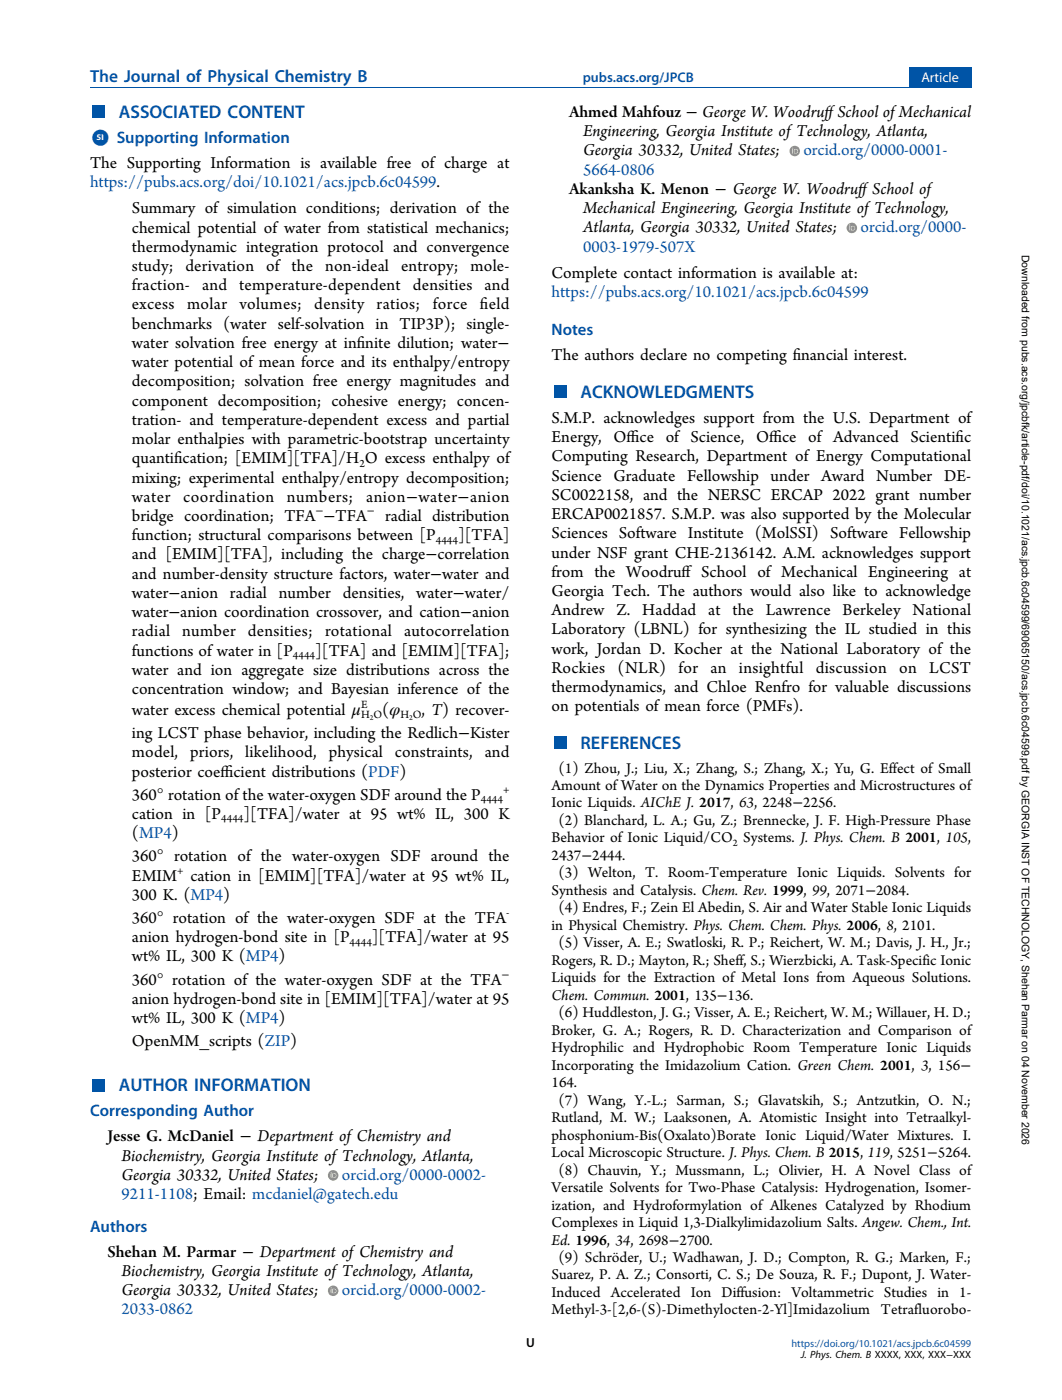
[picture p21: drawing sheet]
<svg xmlns="http://www.w3.org/2000/svg" width="214mm" height="283mm" viewBox="0 0 214 283" stroke-linecap="round" stroke-linejoin="round" font-family="sans-serif">
<defs><g id="words">
<g font-size="11.3" fill="#0054a6">
<text x="18.2" y="25.2">■</text>
<text x="111.3" y="81.7">■</text>
<text x="111.3" y="152.6">■</text>
<text x="18.2" y="221.7">■</text>
</g>
<text font-size="4.2" fill="#0054a6" x="18.2" y="28.8">*</text>
<g font-size="3.7" fill="#0054a6">
<text x="24" y="23.8">ASSOCIATED CONTENT</text>
<text x="117.1" y="80.3">ACKNOWLEDGMENTS</text>
<text x="117.1" y="151.2">REFERENCES</text>
<text x="24" y="220.3">AUTHOR INFORMATION</text>
</g>
<text font-size="3.5" fill="#0054a6" x="18.2" y="16.6">The Journal of Physical Chemistry B</text>
<g font-size="3.5">
<text x="114.8" y="23.6">Ahmed Mahfouz − George W. WoodrufSchool ofMechanical</text>
<text x="166.4" y="23.6">f</text>
<text x="117.6" y="27.5">Engineering, Georgia Institute ofTechnology, Atlanta,</text>
<text x="18.2" y="33.8">The Supporting Information is available free of charge at</text>
<text x="117.6" y="31.4">Georgia 30332, United States;</text>
<text x="114.8" y="39.1">Akanksha K. Menon − George W. WoodrufSchool of</text>
<text x="173.1" y="39.1">f</text>
<text x="26.6" y="46.9">chemical potential of water from statistical mechanics;</text>
<text x="26.6" y="43.1">Summary of simulation conditions; derivation of the</text>
<text x="117.6" y="43">Mechanical Engineering, Georgia Institute ofTechnology,</text>
<text x="117.6" y="46.9">Atlanta, Georgia 30332, United States;</text>
<text x="26.6" y="50.8">thermodynamic integration protocol and convergence</text>
<text x="26.6" y="58.6">fraction- and temperature-dependent densities and</text>
<text x="26.6" y="54.7">study; derivation of the non-ideal entropy; mole-</text>
<text x="111.3" y="56.1">Complete contact information is available at:</text>
<text x="26.6" y="62.5">excess</text>
<text x="37.7" y="62.5">molar</text>
<text x="48.3" y="62.5">volumes;</text>
<text x="63.4" y="62.5">density ratios;</text>
<text x="87.3" y="62.5">force</text>
<text x="96.8" y="62.5">f</text>
<text x="96.8" y="62.5">ield</text>
<text x="26.6" y="66.3">benchmarks (water self-solvation in TIP3P); single-</text>
<text x="26.6" y="70.2">water solvation free energy at inf</text>
<text x="72" y="70.2">inite dilution; water−</text>
<text x="26.6" y="74.1">water potential of mean force and its enthalpy/entropy</text>
<text x="26.6" y="78">decomposition; solvation free energy magnitudes and</text>
<text x="111.3" y="72.6">The authors declare no competing f</text>
<text x="159.9" y="72.6">inancial interest.</text>
<text x="26.6" y="81.9">component decomposition; cohesive energy; concen-</text>
<text x="26.6" y="85.7">tration- and temperature-dependent excess and partial</text>
<text x="26.6" y="89.6">molar enthalpies with parametric-bootstrap uncertainty</text>
<text x="111.3" y="85.3">S.M.P. acknowledges support from the U.S. Department of</text>
<text x="111.3" y="89.2">Energy, Of</text>
<text x="126.4" y="89.2">f</text>
<text x="126.4" y="89.2">ice of Science, Of</text>
<text x="155.2" y="89.2">f</text>
<text x="155.2" y="89.2">ice of Advanced Scientif</text>
<text x="192.8" y="89.2">ic</text>
<text x="26.6" y="93.5">quantif</text>
<text x="35.1" y="93.5">ication; [EMIM][TFA]/H O excess enthalpy of</text>
<text x="111.3" y="93.1">Computing Research, Department of Energy Computational</text>
<text x="26.6" y="97.4">mixing; experimental enthalpy/entropy decomposition;</text>
<text x="26.6" y="101.3">water</text>
<text x="37" y="101.3">coordination</text>
<text x="57.9" y="101.3">numbers;</text>
<text x="73.9" y="101.3">anion−water−anion</text>
<text x="111.3" y="97">Science Graduate Fellowship under Award Number DE-</text>
<text x="111.3" y="100.9">SC0022158, and the NERSC ERCAP 2022 grant number</text>
<text x="26.6" y="105.1">bridge coordination; TFA −TFA</text>
<text x="77.7" y="105.1">radial distribution</text>
<text x="111.3" y="104.8">ERCAP0021857. S.M.P. was also supported by the Molecular</text>
<text x="26.6" y="109">function; structural comparisons between [P</text>
<text x="26.6" y="112.9">and [EMIM][TFA], including the charge−correlation</text>
<text x="92.4" y="109">][TFA]</text>
<text x="111.3" y="108.6">Sciences Software Institute (MolSSI) Software Fellowship</text>
<text x="111.3" y="112.5">under NSF grant CHE-2136142. A.M. acknowledges support</text>
<text x="26.6" y="116.8">and number-density structure factors, water−water and</text>
<text x="111.3" y="116.4">from the Woodruf School of Mechanical Engineering at</text>
<text x="137.5" y="116.4">f</text>
<text x="26.6" y="120.7">water−anion radial number densities, water−water/</text>
<text x="26.6" y="124.6">water−anion coordination crossover, and cation−anion</text>
<text x="111.3" y="120.3">Georgia Tech. The authors would also like to acknowledge</text>
<text x="111.3" y="124.2">Andrew Z. Haddad at the Lawrence Berkeley National</text>
<text x="26.6" y="128.4">radial number densities; rotational</text>
<text x="81.5" y="128.4">autocorrelation</text>
<text x="111.3" y="128">Laboratory (LBNL) for synthesizing the IL studied in this</text>
<text x="111.3" y="131.9">work, Jordan D. Kocher at the National Laboratory of the</text>
<text x="26.6" y="136.2">water and ion aggregate size distributions across the</text>
<text x="26.6" y="132.3">functions of water in [P</text>
<text x="63.6" y="132.3">][TFA] and [EMIM][TFA];</text>
<text x="111.3" y="135.8">Rockies</text>
<text x="124.6" y="135.8">(NLR) for</text>
<text x="143.3" y="135.8">an</text>
<text x="149.1" y="135.8">insightful</text>
<text x="164.6" y="135.8">discussion</text>
<text x="181.4" y="135.8">on</text>
<text x="187.5" y="135.8">LCST</text>
<text x="26.6" y="140.1">concentration window; and Bayesian inference of the</text>
<text x="111.3" y="139.7">thermodynamics, and Chloe Renfro for valuable discussions</text>
<text x="111.3" y="143.6">on potentials of mean force (PMFs).</text>
<text x="26.6" y="144.2">water excess chemical potential μ</text>
<text x="26.6" y="149">ing LCST phase behavior, including the Redlich−Kister</text>
<text x="77.1" y="144.2">(φ</text>
<text x="85.1" y="144.2">, T) recover-</text>
<text x="26.6" y="152.8">model, priors, likelihood, physical constraints, and</text>
<text x="26.6" y="156.7">posterior coef</text>
<text x="26.6" y="161.4">360° rotation ofthe water-oxygen SDF around the P</text>
<text x="44.5" y="156.7">f</text>
<text x="44.5" y="156.7">icient distributions (PDF)</text>
<text x="26.6" y="165.3">cation in [P</text>
<text x="49.1" y="165.3">][TFA]/water at 95 wt% IL, 300 K</text>
<text x="26.6" y="169.2">(MP4)</text>
<text x="26.6" y="173.8">360° rotation of the water-oxygen SDF around the</text>
<text x="26.6" y="177.7">EMIM</text>
<text x="38.4" y="177.7">cation in [EMIM][TFA]/water at 95 wt% IL,</text>
<text x="26.6" y="181.6">300 K. (MP4)</text>
<text x="26.6" y="190.2">anion hydrogen-bond site in [P</text>
<text x="26.6" y="186.3">360° rotation of the water-oxygen SDF at the TFA</text>
<text x="75" y="190.2">][TFA]/water at 95</text>
<text x="26.6" y="194">wt% IL, 300 K (MP4)</text>
<text x="26.6" y="202.6">anion hydrogen-bond site in [EMIM][TFA]/water at 95</text>
<text x="26.6" y="198.7">360° rotation of the water-oxygen SDF at the TFA</text>
<text x="26.6" y="206.5">wt% IL, 300 K (MP4)</text>
<text x="26.6" y="211.2">OpenMM_scripts (ZIP)</text>
<text x="21.7" y="230.3">Jesse G. McDaniel − Department ofChemistry and</text>
<text x="24.5" y="234.2">Biochemistry, Georgia Institute ofTechnology, Atlanta,</text>
<text x="24.5" y="238.1">Georgia 30332, United States;</text>
<text x="21.7" y="253.6">Shehan M. Parmar − Department ofChemistry and</text>
<text x="24.5" y="257.5">Biochemistry, Georgia Institute ofTechnology, Atlanta,</text>
<text x="24.5" y="261.4">Georgia 30332, United States;</text>
</g>
<g font-size="3.5" fill="#0d54a6">
<text x="117.6" y="35.3">5664-0806</text>
<text x="162.1" y="31.4">orcid.org/0000-0001-</text>
<text x="18.2" y="37.7">https://pubs.acs.org/doi/10.1021/acs.jpcb.6c04599.</text>
<text x="173.6" y="46.9">orcid.org/0000-</text>
<text x="117.6" y="50.8">0003-1979-507X</text>
<text x="111.3" y="60">https://pubs.acs.org/10.1021/acs.jpcb.6c04599</text>
<text x="69" y="238.1">orcid.org/0000-0002-</text>
<text x="24.5" y="242">9211-1108; Email: mcdaniel@gatech.edu</text>
<text x="69" y="261.4">orcid.org/0000-0002-</text>
<text x="24.5" y="265.3">2033-0862</text>
</g>
<g font-size="3.4" fill="#0054a6">
<text x="23.5" y="28.8">Supporting Information</text>
<text x="111.3" y="67.6">Notes</text>
<text x="18.2" y="225.2">Corresponding Author</text>
<text x="18.2" y="248.5">Authors</text>
</g>
<g font-size="3.2">
<text x="112.7" y="155.9">(1) Zhou, J.; Liu, X.; Zhang, S.; Zhang, X.; Yu, G. Effect of Small</text>
<text x="111.3" y="159.4">Amount ofWater on the Dynamics Properties and Microstructures of</text>
<text x="111.3" y="163">Ionic Liquids. AIChE J. 2017, 63, 2248−2256.</text>
<text x="112.7" y="166.5">(2) Blanchard, L. A.; Gu, Z.; Brennecke, J. F. High-Pressure Phase</text>
<text x="111.3" y="170">Behavior of Ionic Liquid/CO Systems. J. Phys. Chem. B 2001, 105,</text>
<text x="111.3" y="173.6">2437−2444.</text>
<text x="112.7" y="177.1">(3) Welton, T. Room-Temperature Ionic Liquids. Solvents for</text>
<text x="111.3" y="180.6">Synthesis and Catalysis. Chem. Rev. 1999, 99, 2071−2084.</text>
<text x="112.7" y="184.1">(4) Endres, F.; Zein El Abedin, S. Air and Water Stable Ionic Liquids</text>
<text x="111.3" y="187.7">in Physical Chemistry. Phys. Chem. Chem. Phys. 2006, 8, 2101.</text>
<text x="112.7" y="191.2">(5) Visser, A. E.; Swatloski, R. P.; Reichert, W. M.; Davis, J. H., Jr.;</text>
<text x="111.3" y="194.7">Rogers, R. D.; Mayton, R.; Sheff, S.; Wierzbicki, A. Task-Specific Ionic</text>
<text x="111.3" y="198.2">Liquids for the Extraction of Metal Ions from Aqueous Solutions.</text>
<text x="111.3" y="201.8">Chem. Commun. 2001, 135−136.</text>
<text x="111.3" y="208.8">Broker, G. A.; Rogers, R. D. Characterization and Comparison of</text>
<text x="112.7" y="205.3">(6) Huddleston, J. G.; Visser, A. E.; Reichert, W. M.; Willauer, H. D.;</text>
<text x="111.3" y="212.4">Hydrophilic and Hydrophobic Room Temperature Ionic Liquids</text>
<text x="111.3" y="215.9">Incorporating the Imidazolium Cation. Green Chem. 2001, 3, 156−</text>
<text x="111.3" y="219.4">164.</text>
<text x="111.3" y="226.5">Rutland, M. W.; Laaksonen, A. Atomistic Insight into Tetraalkyl-</text>
<text x="112.7" y="222.9">(7) Wang, Y.-L.; Sarman, S.; Glavatskih, S.; Antzutkin, O. N.;</text>
<text x="111.3" y="230">phosphonium-Bis(Oxalato)Borate Ionic Liquid/Water Mixtures. I.</text>
<text x="111.3" y="233.5">Local Microscopic Structure. J. Phys. Chem. B 2015, 119, 5251−5264.</text>
<text x="112.7" y="237.1">(8) Chauvin, Y.; Mussmann, L.; Olivier, H. A Novel Class of</text>
<text x="111.3" y="240.6">Versatile Solvents for Two-Phase Catalysis: Hydrogenation, Isomer-</text>
<text x="111.3" y="244.1">ization, and Hydroformylation of Alkenes Catalyzed by Rhodium</text>
<text x="111.3" y="247.6">Complexes in Liquid 1,3-Dialkylimidazolium Salts. Angew. Chem., Int.</text>
<text x="111.3" y="251.2">Ed. 1996, 34, 2698−2700.</text>
<text x="112.7" y="254.7">(9) Schröder, U.; Wadhawan, J. D.; Compton, R. G.; Marken, F.;</text>
<text x="111.3" y="258.2">Suarez, P. A. Z.; Consorti, C. S.; De Souza, R. F.; Dupont, J. Water-</text>
<text x="111.3" y="261.7">Induced Accelerated Ion Diffusion: Voltammetric Studies in 1-</text>
<text x="111.3" y="265.3">Methyl-3-[2,6-(S)-Dimethylocten-2-Yl]Imidazolium Tetrafluorobo-</text>
</g>
<text font-size="2.8" fill="#0054a6" x="117.6" y="16.6">pubs.acs.org/JPCB</text>
<text font-size="2.8" fill="#fff" x="185.9" y="16.6">Article</text>
<text font-size="2.6" x="106.2" y="271.8">U</text>
<g font-size="2.4">
<text x="72.5" y="94.2">2</text>
<text x="63.7" y="103.8">−</text>
<text x="74" y="103.8">−</text>
<text x="87.9" y="109.7">4444</text>
<text x="59.1" y="133">4444</text>
<text x="72.9" y="142.8">E</text>
<text x="72.9" y="144.9">H O</text>
<text x="80.8" y="144.9">H O</text>
<text x="101.5" y="160">+</text>
<text x="44.6" y="166">4444</text>
<text x="97" y="162.1">4444</text>
<text x="35.7" y="176.3">+</text>
<text x="102.1" y="184.9">-</text>
<text x="70.5" y="190.9">4444</text>
<text x="101.2" y="197.3">−</text>
</g>
<text font-size="2.3" fill="#fff" x="19.5" y="28.3">sı</text>
<g font-size="2.1">
<text x="206.2" y="51.4" transform="rotate(90 206.2 51.4)">Downloaded from pubs.​acs.​org/​jpcbfk/​article-pdf/​doi/​10.​1021/​acs.​jpcb.​6c04599/​69065150/​acs.​jpcb.​6c04599.​pdf by GEORGIA INST OF TECHNOLOGY, Shehan Parmar on 04 November 2026</text>
<text x="147.8" y="170.7">2</text>
<text x="161.6" y="274.1">J. Phys. Chem. B XXXX, XXX, XXX−XXX</text>
</g>
<text font-size="2.1" fill="#0d54a6" x="159.7" y="271.8">https://doi.org/10.1021/acs.jpcb.6c04599</text>
<g font-size="1.6">
<text x="74.6" y="145.3">2</text>
<text x="82.5" y="145.3">2</text>
</g>
</g></defs>
<circle cx="67.2" cy="237.2" r="1.06" fill="#a6ce39"/>
<path d="M67.2 236.9v.2a.33 .33 0 0 0 .1 .4 .33 .33 0 0 0 .5-.2 .33 .33 0 0 0-.3-.4zM67.1 236.8a.52 .52 0 0 1 .8 .4 .52 .52 0 0 1-.8 .5z" fill="#fff"/>
<path d="M67.2 236.9a.38 .38 0 0 1 .6 .3 .38 .38 0 0 1-.6 .4z" fill="#a6ce39"/>
<g fill="#fff">
<path d="M66.8 236.6h.1z"/>
<path d="M66.8 236.8h.1v.9h-.1z"/>
</g>
<circle cx="67.2" cy="260.5" r="1.06" fill="#a6ce39"/>
<path d="M67.2 260.2v.2a.33 .33 0 0 0 .1 .4 .33 .33 0 0 0 .5-.2 .33 .33 0 0 0-.3-.4zM67.1 260.1a.52 .52 0 0 1 .8 .4 .52 .52 0 0 1-.8 .5z" fill="#fff"/>
<path d="M67.2 260.2a.38 .38 0 0 1 .6 .3 .38 .38 0 0 1-.6 .4z" fill="#a6ce39"/>
<g fill="#fff">
<path d="M66.8 259.9h.1z"/>
<path d="M66.8 260.1h.1v.9h-.1z"/>
</g>
<circle cx="160.4" cy="30.5" r="1.06" fill="#a6ce39"/>
<path d="M160.3 30.2v.1a.33 .33 0 0 0 .2 .5 .33 .33 0 0 0 .4-.2 .33 .33 0 0 0-.3-.4zM160.2 30.1a.52 .52 0 0 1 .8 .4 .52 .52 0 0 1-.8 .5z" fill="#fff"/>
<path d="M160.3 30.2a.38 .38 0 0 1 .6 .3 .38 .38 0 0 1-.6 .3z" fill="#a6ce39"/>
<g fill="#fff">
<path d="M159.9 29.8l.1 .1z"/>
<path d="M159.9 30.1h.1v.9h-.1z"/>
</g>
<circle cx="171.9" cy="46" r="1.06" fill="#a6ce39"/>
<path d="M171.9 45.7l-.1 .2a.33 .33 0 0 0 .2 .4 .33 .33 0 0 0 .4-.2 .33 .33 0 0 0-.3-.4zM171.7 45.6a.52 .52 0 0 1 .8 .4 .52 .52 0 0 1-.8 .5z" fill="#fff"/>
<path d="M171.9 45.7a.38 .38 0 0 1 .5 .3 .38 .38 0 0 1-.6 .4z" fill="#a6ce39"/>
<g fill="#fff">
<path d="M171.4 45.4h.2z"/>
<path d="M171.4 45.6h.1v.9h-.1z"/>
</g>
<path d="M18.2 17.6h177.8" fill="none" stroke="#0054a6" stroke-width=".35"/>
<path d="M18.2 16.6h177.8v.8h-177.8z" fill="#fff"/>
<path d="M183.4 13.6h12.6v3.8h-12.6z" fill="#0054a6"/>
<use href="#words"/>
</svg>
